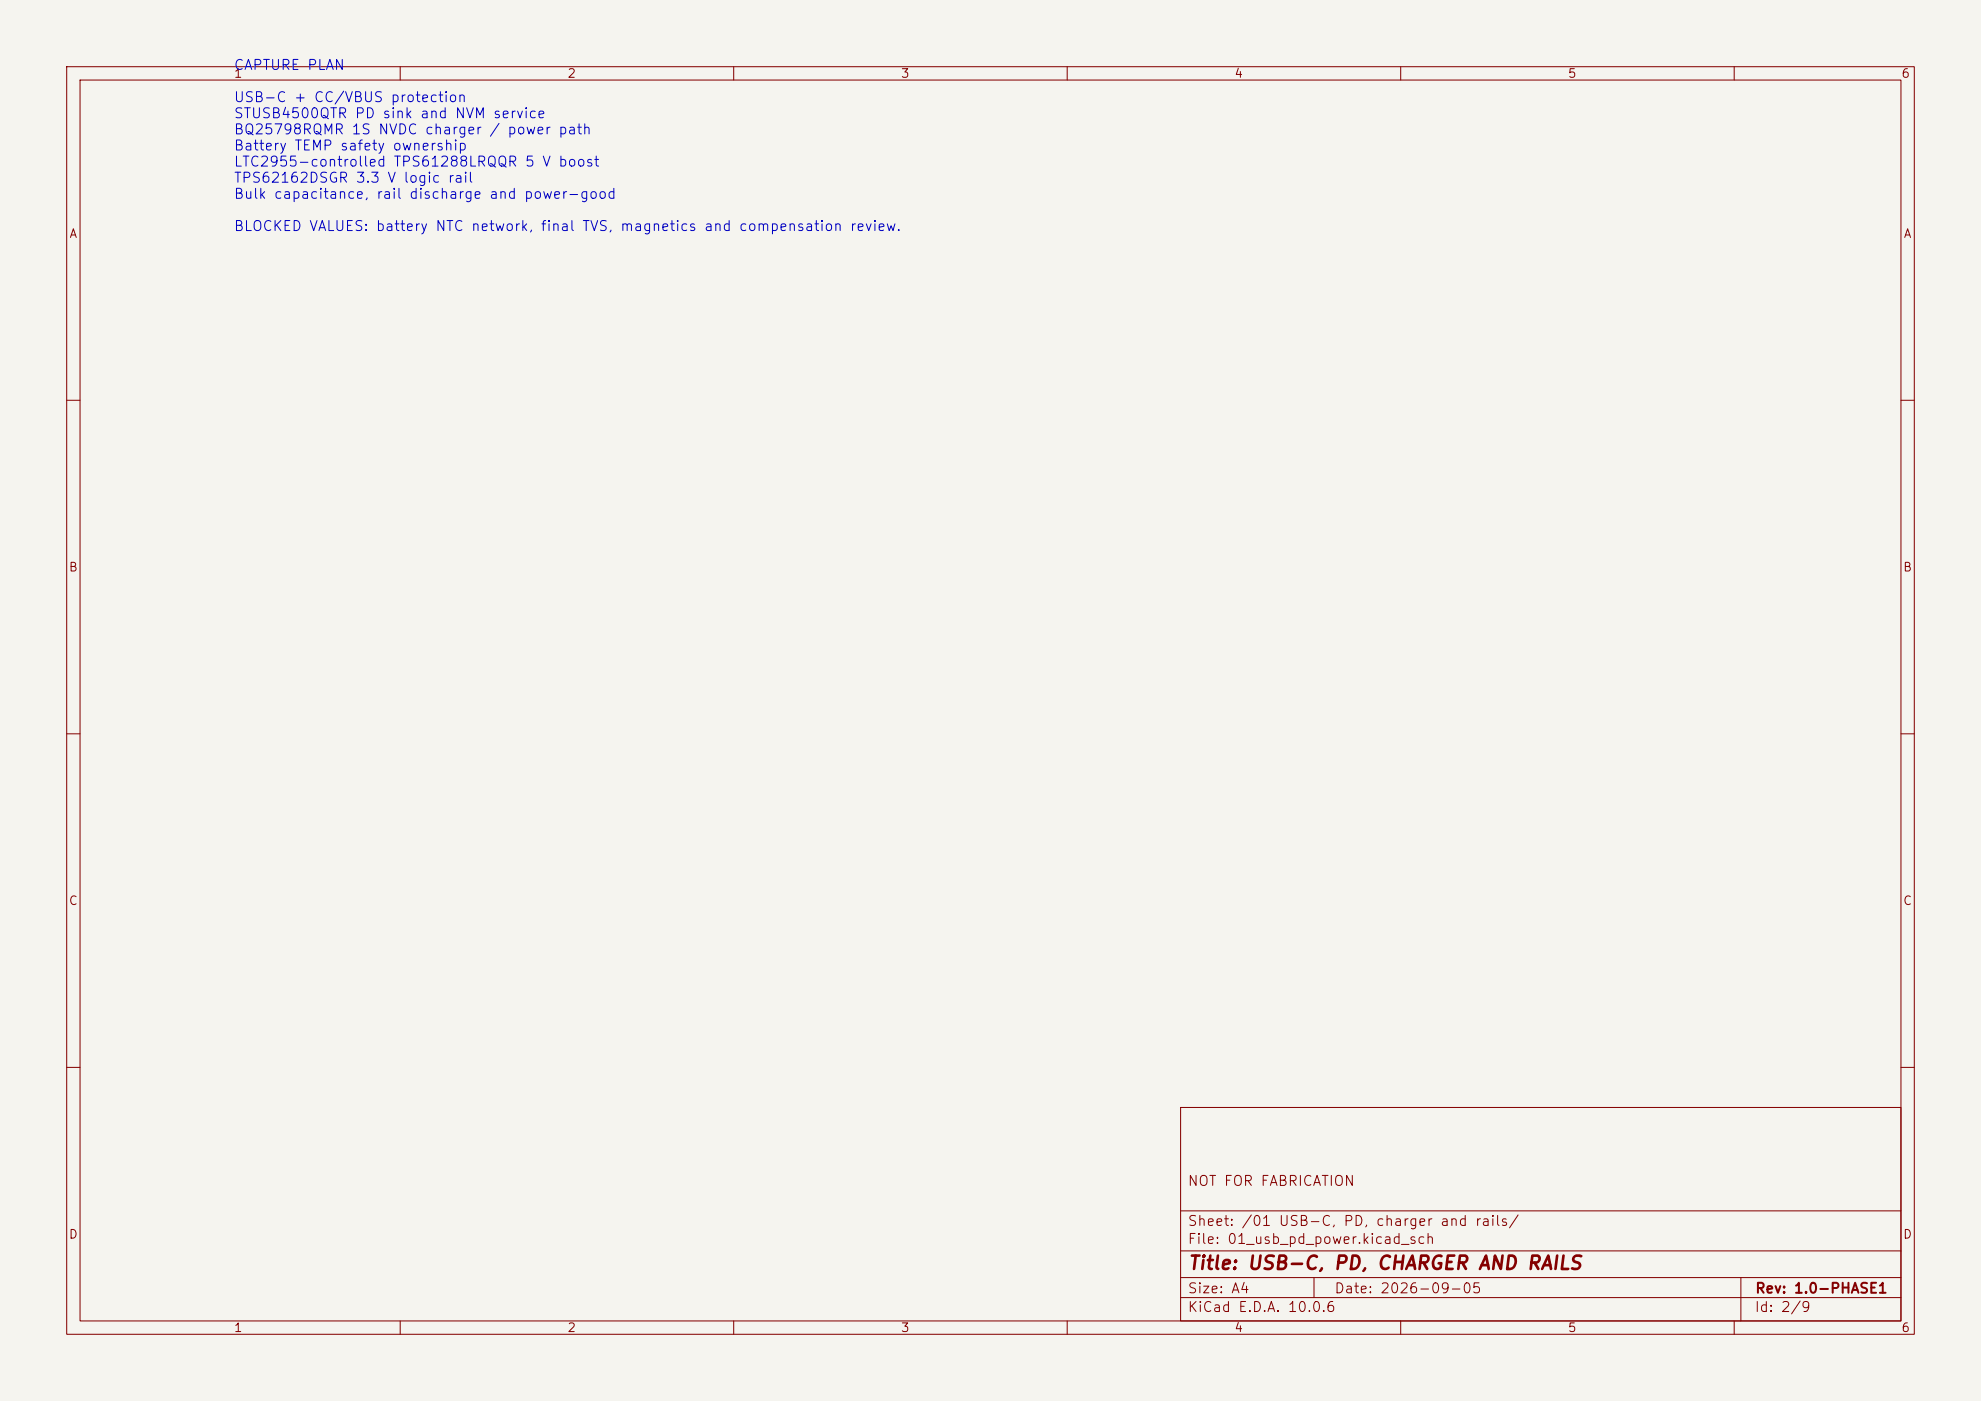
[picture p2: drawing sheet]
<svg xmlns="http://www.w3.org/2000/svg" width="297mm" height="210mm" viewBox="0 0 297 210" stroke-linecap="round" stroke-linejoin="round" font-family="sans-serif">
<defs><g id="words">
<text font-size="2" fill="#840000" x="178" y="190.8">Title: USB-C, PD, CHARGER AND RAILS</text>
<g font-size="1.5" fill="#0000c2">
<text x="35" y="10.9">CAPTURE PLAN</text>
<text x="35" y="15.7">USB-C + CC/VBUS protection</text>
<text x="35" y="18.1">STUSB4500QTR PD sink and NVM service</text>
<text x="35" y="20.5">BQ25798RQMR 1S NVDC charger / power path</text>
<text x="35" y="22.9">Battery TEMP safety ownership</text>
<text x="35" y="25.4">LTC2955-controlled TPS61288LRQQR 5 V boost</text>
<text x="35" y="27.8">TPS62162DSGR 3.3 V logic rail</text>
<text x="35" y="30.2">Bulk capacitance, rail discharge and power-good</text>
<text x="35" y="35">BLOCKED VALUES: battery NTC network, final TVS, magnetics and compensation review.</text>
</g>
<g font-size="1.5" fill="#840000">
<text x="178" y="178.1">NOT FOR FABRICATION</text>
<text x="178" y="184.1">Sheet: /01 USB-C, PD, charger and rails/</text>
<text x="178" y="186.8">File: 01_usb_pd_power.kicad_sch</text>
<text x="178" y="197">KiCad E.D.A. 10.0.6</text>
<text x="178" y="194.2">Size: A4</text>
<text x="200" y="194.2">Date: 2026-09-05</text>
<text x="263" y="197">Id: 2/9</text>
<text x="263" y="194.2">Rev: 1.0-PHASE1</text>
</g>
<g font-size="1.3" fill="#840000">
<text x="35" y="12">1</text>
<text x="85" y="12">2</text>
<text x="135" y="12">3</text>
<text x="185" y="12">4</text>
<text x="235" y="12">5</text>
<text x="285" y="12">6</text>
<text x="10.3" y="36">A</text>
<text x="285.3" y="36">A</text>
<text x="10.2" y="86">B</text>
<text x="285.2" y="86">B</text>
<text x="10.2" y="136">C</text>
<text x="285.2" y="136">C</text>
<text x="10.2" y="186">D</text>
<text x="285.2" y="186">D</text>
<text x="35" y="200">1</text>
<text x="85" y="200">2</text>
<text x="135" y="200">3</text>
<text x="185" y="200">4</text>
<text x="235" y="200">5</text>
<text x="285" y="200">6</text>
</g>
</g></defs>
<path d="M0 0h297v210h-297z" fill="#f5f4ef" stroke="#f5f4ef" stroke-width=".15"/>
<g fill="none" stroke="#840000" stroke-width=".15">
<path d="M10 10h277v190h-277zM12 12h273v186h-273zM60 10v2M110 10v2M160 10v2M210 10v2M260 10v2M10 60h2M285 60h2M10 110h2M285 110h2M10 160h2"/>
<path d="M177 166h108v32h-108zM285 160h2M60 198v2M110 198v2M160 198v2M177 194.5h108M177 191.5h108M177 187.5h108M177 181.5h108M197 191.5v3M210 198v2M260 198v2"/>
<path d="M261 191.5v6.5"/>
</g>
<use href="#words"/>
</svg>
